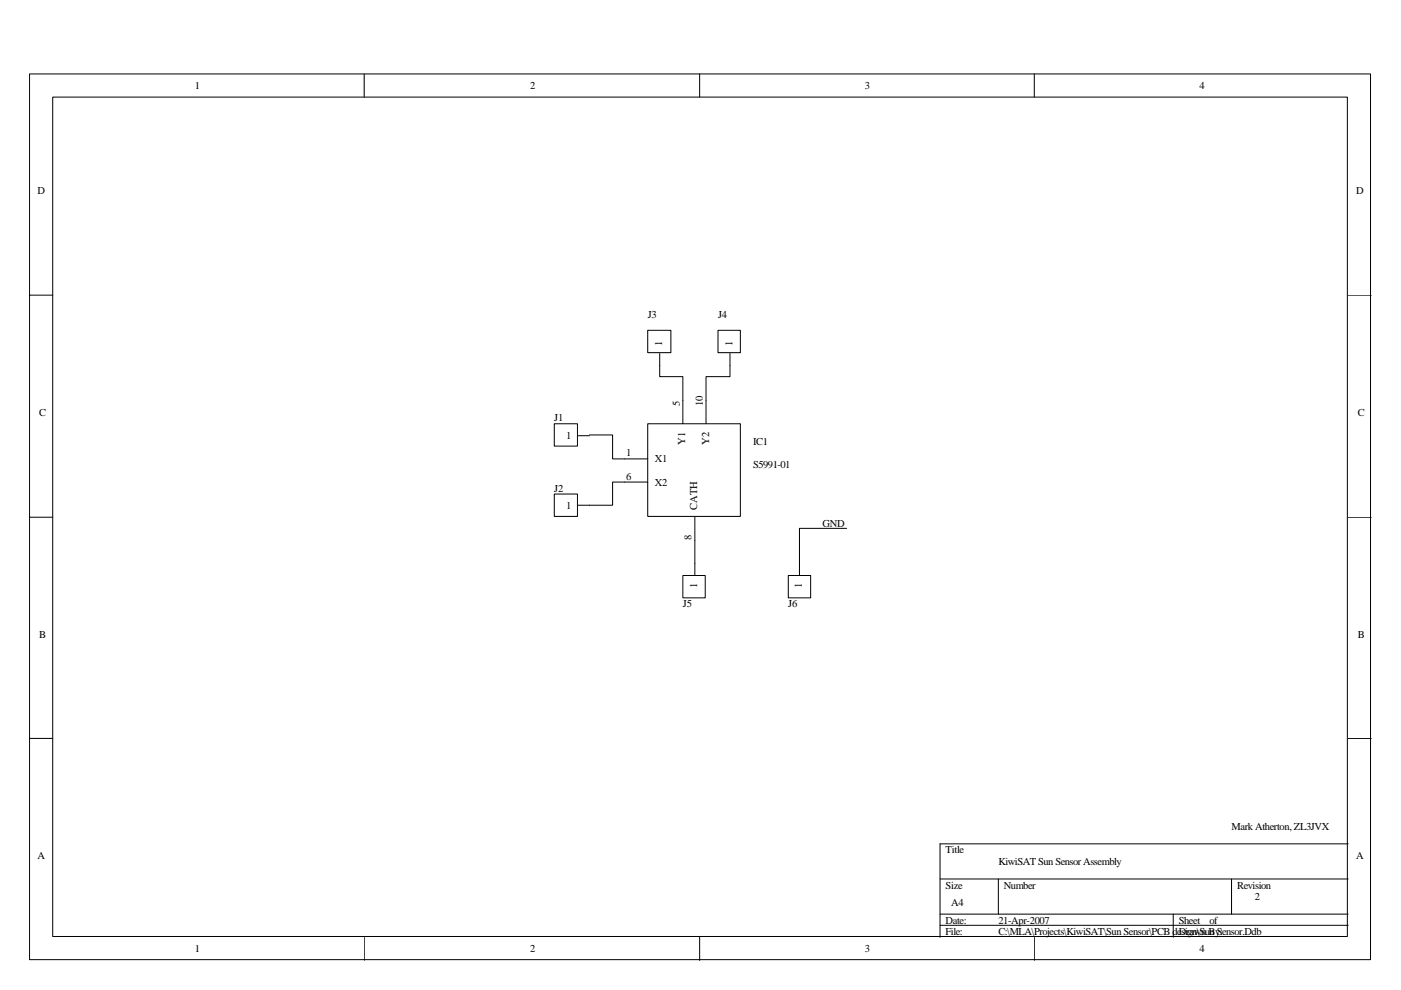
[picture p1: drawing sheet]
<svg xmlns="http://www.w3.org/2000/svg" width="297mm" height="210mm" viewBox="0 0 297 210" stroke-linecap="round" stroke-linejoin="round" font-family="sans-serif">
<defs><g id="words">
<g font-size="2.2">
<text x="41.3" y="18.9">1</text>
<text x="112.4" y="18.9">2</text>
<text x="183.4" y="18.9">3</text>
<text x="254.3" y="18.9">4</text>
<text x="8" y="41.1">D</text>
<text x="287.5" y="41.1">D</text>
<text x="137.3" y="67.3">J3</text>
<text x="152.2" y="67.3">J4</text>
<text x="140.4" y="73.4" transform="rotate(-90 140.4 73.4)">1</text>
<text x="155.3" y="73.4" transform="rotate(-90 155.3 73.4)">1</text>
<text x="8.3" y="88.2">C</text>
<text x="117.5" y="89.3">J1</text>
<text x="144.1" y="86.1" transform="rotate(-90 144.1 86.1)">5</text>
<text x="149" y="86.1" transform="rotate(-90 149 86.1)">10</text>
<text x="287.9" y="88.2">C</text>
<text x="120.1" y="93.1">1</text>
<text x="145.3" y="94.2" transform="rotate(-90 145.3 94.2)">Y1</text>
<text x="150.4" y="94.2" transform="rotate(-90 150.4 94.2)">Y2</text>
<text x="159.7" y="94.4">IC1</text>
<text x="132.8" y="96.8">1</text>
<text x="132.8" y="101.7">6</text>
<text x="138.9" y="98">X1</text>
<text x="159.7" y="99.3">S5991-01</text>
<text x="117.5" y="104.2">J2</text>
<text x="120.1" y="108">1</text>
<text x="138.9" y="103.1">X2</text>
<text x="147.8" y="108.1" transform="rotate(-90 147.8 108.1)">CATH</text>
<text x="174.4" y="111.7">GND</text>
<text x="146.6" y="114.6" transform="rotate(-90 146.6 114.6)">8</text>
<text x="147.8" y="124.7" transform="rotate(-90 147.8 124.7)">1</text>
<text x="170" y="124.7" transform="rotate(-90 170 124.7)">1</text>
<text x="144.8" y="128.8">J5</text>
<text x="167.1" y="128.8">J6</text>
<text x="8.3" y="135.2">B</text>
<text x="287.9" y="135.2">B</text>
<text x="261.1" y="176">Mark Atherton, ZL3JVX</text>
<text x="8" y="182.1">A</text>
<text x="200.5" y="180.9">Title</text>
<text x="211.7" y="183.5">KiwiSAT Sun Sensor Assembly</text>
<text x="287.5" y="182.1">A</text>
<text x="200.5" y="188.4">Size</text>
<text x="212.9" y="188.4">Number</text>
<text x="262.3" y="188.4">Revision</text>
<text x="266" y="190.8">2</text>
<text x="200.5" y="195.8">Date:</text>
<text x="201.7" y="192.1">A4</text>
<text x="211.7" y="195.8">21-Apr-2007</text>
<text x="249.9" y="195.8">Sheet</text>
<text x="256.4" y="195.8">of</text>
<text x="41.3" y="201.9">1</text>
<text x="112.4" y="201.9">2</text>
<text x="183.4" y="201.9">3</text>
<text x="200.5" y="198.2">File:</text>
<text x="211.7" y="198.2">C:\MLA\Projects\KiwiSAT\Sun Sensor\PCB design\Sun Sensor.Ddb</text>
<text x="249.9" y="198.2">Drawn By:</text>
<text x="254.3" y="201.9">4</text>
</g>
</g></defs>
<g fill="none" stroke="#000" stroke-width=".21">
<path d="M6.3 15.7h284.3v187.8h-284.3zM77.2 15.7v4.9M148.3 15.7v4.9M219.3 15.7v4.9M11.2 20.6h274.5v178h-274.5zM6.3 62.6h4.9M285.8 62.6h4.9M6.3 109.7h4.9M285.8 109.7h4.9M6.3 156.6h4.9M285.8 156.6h4.9M285.8 178.9h-86.5v19.8"/>
<path d="M77.2 198.7v4.9M148.3 198.7v4.9M199.3 186.4h86.5M199.3 193.8h86.5M199.3 196.2h86.5M211.7 186.4v7.4M219.3 198.7v4.9M248.8 193.8v4.9M261.1 186.4v7.4"/>
</g>
<path d="M137.5 90h19.5v19.5h-19.5z" fill="#fff"/>
<path d="M132.4 97.3h4.9M137.3 89.8h19.7v19.7h-19.7zM144.8 84.9v4.9M149.7 84.9v4.9M132.4 102.2h4.9M147.3 109.7v4.9" fill="none" stroke="#000" stroke-width=".21"/>
<path d="M144.9 122.2h4.6v4.6h-4.6z" fill="#fff"/>
<path d="M147.3 119.5v2.5M144.8 122h4.7v4.8h-4.7z" fill="none" stroke="#000" stroke-width=".21"/>
<path d="M117.7 104.9h4.7v4.6h-4.7z" fill="#fff"/>
<path d="M117.5 104.7h4.9v4.8h-4.9zM122.6 107.1h2.4" fill="none" stroke="#000" stroke-width=".21"/>
<path d="M117.7 90h4.7v4.6h-4.7z" fill="#fff"/>
<path d="M117.5 89.8h4.9v4.8h-4.9zM122.6 92.4h2.4" fill="none" stroke="#000" stroke-width=".21"/>
<path d="M137.5 70.2h4.7v4.6h-4.7z" fill="#fff"/>
<path d="M137.3 70h4.9v4.8h-4.9zM139.9 74.9v2.6" fill="none" stroke="#000" stroke-width=".21"/>
<path d="M152.4 70.2h4.6v4.6h-4.6z" fill="#fff"/>
<path d="M152.2 70h4.8v4.8h-4.8zM154.8 74.9v2.6" fill="none" stroke="#000" stroke-width=".21"/>
<path d="M167.3 122.2h4.6v4.6h-4.6z" fill="#fff"/>
<path d="M139.9 77.5v2.4h4.9v5M154.8 77.5v2.4h-5.1v5M125 92.2h4.9v5.1h2.5M132.4 102.2h-2.5v4.9h-4.9M147.3 114.6v4.9M179.5 112h-10v10M167.1 122h4.8v4.8h-4.8z" fill="none" stroke="#000" stroke-width=".21"/>
<use href="#words"/>
</svg>
